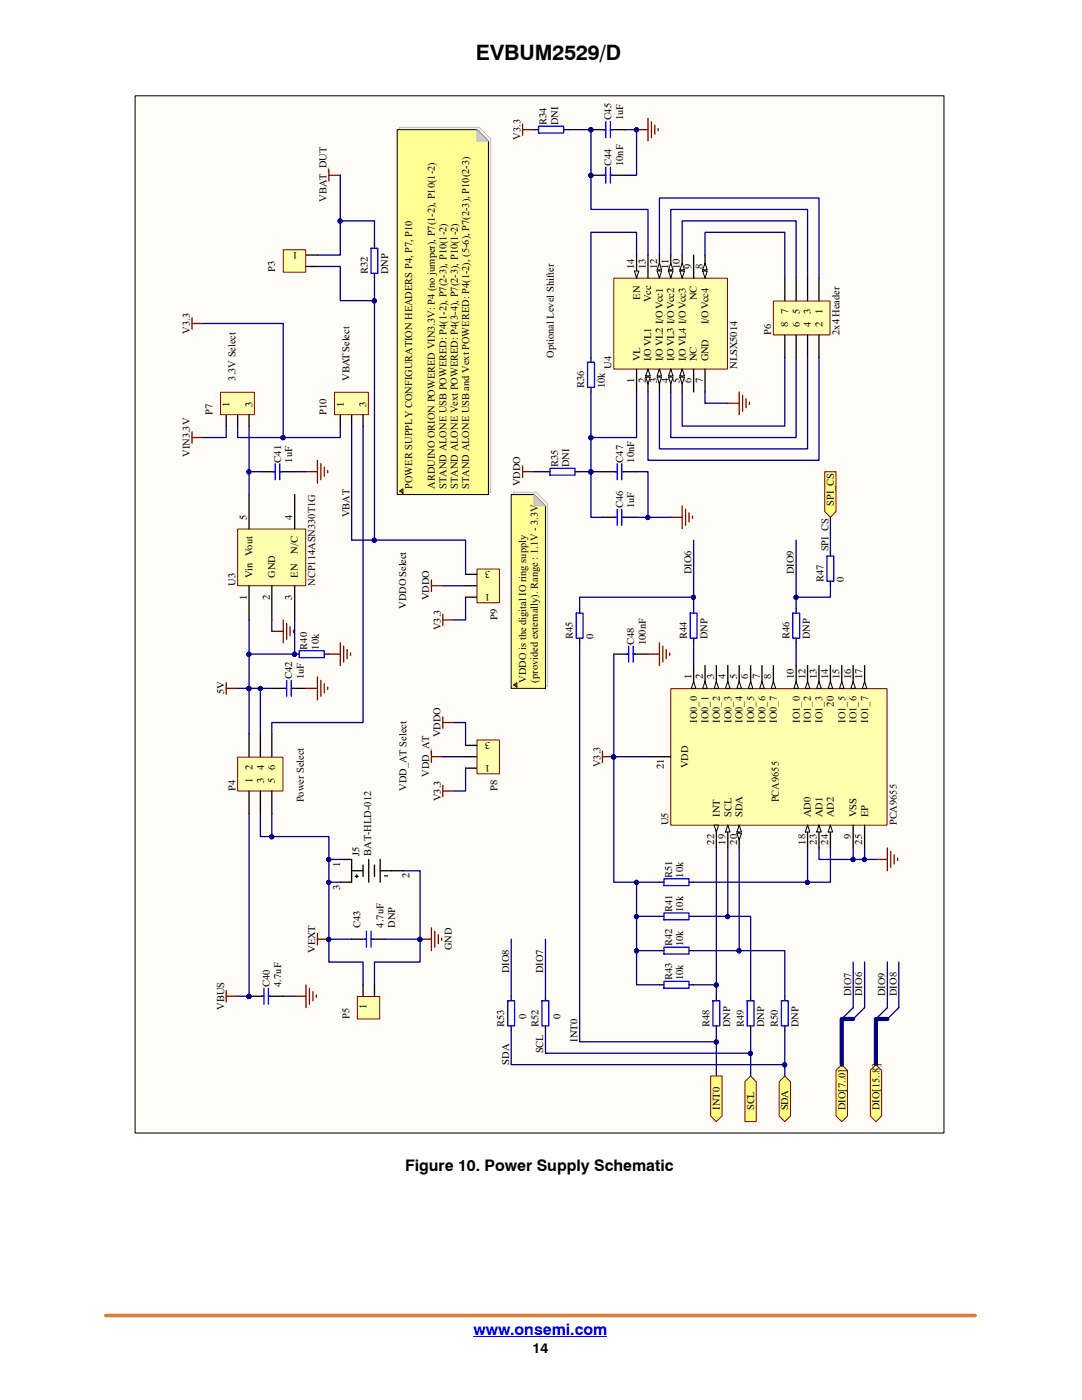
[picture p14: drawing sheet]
<svg xmlns="http://www.w3.org/2000/svg" width="216mm" height="279mm" viewBox="0 0 216 279" stroke-linecap="round" stroke-linejoin="round" font-family="sans-serif">
<defs><g id="words">
<text font-size="4.2" x="95" y="12">EVBUM2529/D</text>
<text font-size="3.2" x="80.8" y="233.7">Figure 10. Power Supply Schematic</text>
<text font-size="3.2" fill="#00f" x="94.5" y="266.4">www.onsemi.com</text>
<text font-size="2.8" x="106.3" y="270">14</text>
<g font-size="2.1">
<text x="103.8" y="27.9" transform="rotate(-90 103.8 27.9)">V3.3</text>
<text x="109" y="25" transform="rotate(-90 109 25)">R34</text>
<text x="111.4" y="25" transform="rotate(-90 111.4 25)">DNI</text>
<text x="122" y="24" transform="rotate(-90 122 24)">C45</text>
<text x="124.3" y="24" transform="rotate(-90 124.3 24)">1uF</text>
<text x="122" y="33.1" transform="rotate(-90 122 33.1)">C44</text>
<text x="124.3" y="33.1" transform="rotate(-90 124.3 33.1)">10nF</text>
<text x="65.2" y="40.3" transform="rotate(-90 65.2 40.3)">VBAT_DUT</text>
<text x="59.5" y="52.5" transform="rotate(-180 59.5 52.5)">2</text>
<text x="59.5" y="50.2" transform="rotate(-180 59.5 50.2)">1</text>
<text x="126.6" y="53.7" transform="rotate(-90 126.6 53.7)">14</text>
<text x="128.9" y="53.7" transform="rotate(-90 128.9 53.7)">13</text>
<text x="131.1" y="53.7" transform="rotate(-90 131.1 53.7)">12</text>
<text x="133.4" y="53.7" transform="rotate(-90 133.4 53.7)">11</text>
<text x="135.7" y="53.7" transform="rotate(-90 135.7 53.7)">10</text>
<text x="138" y="53.7" transform="rotate(-90 138 53.7)">9</text>
<text x="140.2" y="53.7" transform="rotate(-90 140.2 53.7)">8</text>
<text x="54.9" y="54.3" transform="rotate(-90 54.9 54.3)">P3</text>
<text x="73.4" y="54.8" transform="rotate(-90 73.4 54.8)">R32</text>
<text x="77.5" y="54.8" transform="rotate(-90 77.5 54.8)">DNP</text>
<text x="127.7" y="59.8" transform="rotate(-90 127.7 59.8)">EN</text>
<text x="139.1" y="59.9" transform="rotate(-90 139.1 59.9)">NC</text>
<text x="130" y="60.3" transform="rotate(-90 130 60.3)">Vcc</text>
<text x="141.4" y="64.6" transform="rotate(-90 141.4 64.6)">I/O Vcc4</text>
<text x="157.3" y="65.2" transform="rotate(-90 157.3 65.2)">8</text>
<text x="157.3" y="62.6" transform="rotate(-90 157.3 62.6)">7</text>
<text x="159.6" y="65.2" transform="rotate(-90 159.6 65.2)">6</text>
<text x="159.6" y="62.6" transform="rotate(-90 159.6 62.6)">5</text>
<text x="161.8" y="65.2" transform="rotate(-90 161.8 65.2)">4</text>
<text x="161.8" y="62.6" transform="rotate(-90 161.8 62.6)">3</text>
<text x="164.1" y="65.2" transform="rotate(-90 164.1 65.2)">2</text>
<text x="164.1" y="62.6" transform="rotate(-90 164.1 62.6)">1</text>
<text x="37.9" y="66.6" transform="rotate(-90 37.9 66.6)">V3.3</text>
<text x="110.5" y="71.4" transform="rotate(-90 110.5 71.4)">Optional Level Shifter</text>
<text x="153.9" y="66.8" transform="rotate(-90 153.9 66.8)">P6</text>
<text x="167.5" y="66.8" transform="rotate(-90 167.5 66.8)">2x4 Header</text>
<text x="47" y="76" transform="rotate(-90 47 76)">3.3V Select</text>
<text x="69.7" y="76" transform="rotate(-90 69.7 76)">VBAT Select</text>
<text x="116.6" y="77.5" transform="rotate(-90 116.6 77.5)">R36</text>
<text x="120.7" y="77.5" transform="rotate(-90 120.7 77.5)">10k</text>
<text x="122" y="73.6" transform="rotate(-90 122 73.6)">U4</text>
<text x="126.6" y="76.5" transform="rotate(-90 126.6 76.5)">1</text>
<text x="127.7" y="72.1" transform="rotate(-90 127.7 72.1)">VL</text>
<text x="128.9" y="76.5" transform="rotate(-90 128.9 76.5)">2</text>
<text x="130" y="72.1" transform="rotate(-90 130 72.1)">I/O VL1</text>
<text x="131.1" y="76.5" transform="rotate(-90 131.1 76.5)">3</text>
<text x="132.3" y="72.1" transform="rotate(-90 132.3 72.1)">I/O VL2 I/O Vcc1</text>
<text x="133.4" y="76.5" transform="rotate(-90 133.4 76.5)">4</text>
<text x="134.5" y="72.1" transform="rotate(-90 134.5 72.1)">I/O VL3 I/O Vcc2</text>
<text x="135.7" y="76.5" transform="rotate(-90 135.7 76.5)">5</text>
<text x="136.8" y="72.1" transform="rotate(-90 136.8 72.1)">I/O VL4 I/O Vcc3</text>
<text x="138" y="76.5" transform="rotate(-90 138 76.5)">6</text>
<text x="139.1" y="72.1" transform="rotate(-90 139.1 72.1)">NC</text>
<text x="140.2" y="76.5" transform="rotate(-90 140.2 76.5)">7</text>
<text x="141.4" y="72.1" transform="rotate(-90 141.4 72.1)">GND</text>
<text x="147.1" y="73.6" transform="rotate(-90 147.1 73.6)">NLSX5014</text>
<text x="42.4" y="82.7" transform="rotate(-90 42.4 82.7)">P7</text>
<text x="45.8" y="81.2" transform="rotate(-90 45.8 81.2)">1</text>
<text x="50.4" y="81.2" transform="rotate(-90 50.4 81.2)">3</text>
<text x="65.2" y="82.7" transform="rotate(-90 65.2 82.7)">P10</text>
<text x="68.6" y="81.2" transform="rotate(-90 68.6 81.2)">1</text>
<text x="73.1" y="81.2" transform="rotate(-90 73.1 81.2)">3</text>
<text x="37.9" y="91.2" transform="rotate(-90 37.9 91.2)">VIN3.3V</text>
<text x="56.1" y="92.3" transform="rotate(-90 56.1 92.3)">C41</text>
<text x="58.3" y="92.3" transform="rotate(-90 58.3 92.3)">1uF</text>
<text x="111.4" y="93.2" transform="rotate(-90 111.4 93.2)">R35</text>
<text x="113.6" y="93.2" transform="rotate(-90 113.6 93.2)">DNI</text>
<text x="124.3" y="92.3" transform="rotate(-90 124.3 92.3)">C47</text>
<text x="126.6" y="92.3" transform="rotate(-90 126.6 92.3)">10nF</text>
<text x="82.2" y="97.6" transform="rotate(-90 82.2 97.6)">POWER SUPPLY CONFIGURATION HEADERS P4, P7, P10</text>
<text x="86.8" y="97.6" transform="rotate(-90 86.8 97.6)">ARDUINO ORION POWERED VIN3.3V: P4 (no jumper), P7(1-2), P10(1-2)</text>
<text x="89.1" y="97.6" transform="rotate(-90 89.1 97.6)">STAND ALONE USB POWERED: P4(1-2), P7(2-3), P10(1-2)</text>
<text x="91.3" y="97.6" transform="rotate(-90 91.3 97.6)">STAND ALONE Vext POWERED: P4(3-4), P7(2-3), P10(1-2)</text>
<text x="93.6" y="97.6" transform="rotate(-90 93.6 97.6)">STAND ALONE USB and Vext POWERED: P4(1-2), (5-6), P7(2-3), P10(2-3)</text>
<text x="103.8" y="97.1" transform="rotate(-90 103.8 97.1)">VDDO</text>
<text x="124.3" y="101.4" transform="rotate(-90 124.3 101.4)">C46</text>
<text x="126.6" y="101.4" transform="rotate(-90 126.6 101.4)">1uF</text>
<text x="166.4" y="101" transform="rotate(-90 166.4 101)">SPI_CS</text>
<text x="49.3" y="103.7" transform="rotate(-90 49.3 103.7)">5</text>
<text x="58.3" y="103.7" transform="rotate(-90 58.3 103.7)">4</text>
<text x="69.7" y="103.3" transform="rotate(-90 69.7 103.3)">VBAT</text>
<text x="59.5" y="110.5" transform="rotate(-90 59.5 110.5)">N/C</text>
<text x="97.8" y="113.9" transform="rotate(-180 97.8 113.9)">3</text>
<text x="165.3" y="110.1" transform="rotate(-90 165.3 110.1)">SPI_CS</text>
<text x="47" y="116.9" transform="rotate(-90 47 116.9)">U3</text>
<text x="49.3" y="119.7" transform="rotate(-90 49.3 119.7)">1</text>
<text x="50.4" y="115.3" transform="rotate(-90 50.4 115.3)">Vin Vout</text>
<text x="53.8" y="119.7" transform="rotate(-90 53.8 119.7)">2</text>
<text x="54.9" y="115.3" transform="rotate(-90 54.9 115.3)">GND</text>
<text x="58.3" y="119.7" transform="rotate(-90 58.3 119.7)">3</text>
<text x="59.5" y="115.3" transform="rotate(-90 59.5 115.3)">EN</text>
<text x="62.9" y="116.9" transform="rotate(-90 62.9 116.9)">NCP114ASN330T1G</text>
<text x="85.6" y="119.8" transform="rotate(-90 85.6 119.8)">VDDO</text>
<text x="97.8" y="118.5" transform="rotate(-180 97.8 118.5)">1</text>
<text x="138" y="114.6" transform="rotate(-90 138 114.6)">DIO6</text>
<text x="158.4" y="114.6" transform="rotate(-90 158.4 114.6)">DIO9</text>
<text x="164.3" y="116.2" transform="rotate(-90 164.3 116.2)">R47</text>
<text x="168.4" y="116.2" transform="rotate(-90 168.4 116.2)">0</text>
<text x="81.1" y="121.5" transform="rotate(-90 81.1 121.5)">VDDO Select</text>
<text x="87.9" y="125.8" transform="rotate(-90 87.9 125.8)">V3.3</text>
<text x="99.3" y="123.7" transform="rotate(-90 99.3 123.7)">P9</text>
<text x="61.3" y="129.6" transform="rotate(-90 61.3 129.6)">R40</text>
<text x="63.6" y="129.6" transform="rotate(-90 63.6 129.6)">10k</text>
<text x="114.3" y="127.6" transform="rotate(-90 114.3 127.6)">R45</text>
<text x="118.4" y="127.6" transform="rotate(-90 118.4 127.6)">0</text>
<text x="126.6" y="128.7" transform="rotate(-90 126.6 128.7)">C48</text>
<text x="128.9" y="128.7" transform="rotate(-90 128.9 128.7)">100nF</text>
<text x="137" y="127.6" transform="rotate(-90 137 127.6)">R44</text>
<text x="141.2" y="127.6" transform="rotate(-90 141.2 127.6)">DNP</text>
<text x="157.5" y="127.6" transform="rotate(-90 157.5 127.6)">R46</text>
<text x="161.6" y="127.6" transform="rotate(-90 161.6 127.6)">DNP</text>
<text x="58.3" y="135.5" transform="rotate(-90 58.3 135.5)">C42</text>
<text x="60.6" y="135.5" transform="rotate(-90 60.6 135.5)">1uF</text>
<text x="105" y="136.2" transform="rotate(-90 105 136.2)">VDDO is the digital IO ring supply</text>
<text x="107.3" y="136.2" transform="rotate(-90 107.3 136.2)">(provided externally). Range : 1.1V - 3.3V</text>
<text x="138" y="135.5" transform="rotate(-90 138 135.5)">1</text>
<text x="140.2" y="135.5" transform="rotate(-90 140.2 135.5)">2</text>
<text x="142.5" y="135.5" transform="rotate(-90 142.5 135.5)">3</text>
<text x="144.8" y="135.5" transform="rotate(-90 144.8 135.5)">4</text>
<text x="147.1" y="135.5" transform="rotate(-90 147.1 135.5)">5</text>
<text x="149.3" y="135.5" transform="rotate(-90 149.3 135.5)">6</text>
<text x="151.6" y="135.5" transform="rotate(-90 151.6 135.5)">7</text>
<text x="153.9" y="135.5" transform="rotate(-90 153.9 135.5)">8</text>
<text x="158.4" y="135.5" transform="rotate(-90 158.4 135.5)">10</text>
<text x="160.7" y="135.5" transform="rotate(-90 160.7 135.5)">12</text>
<text x="163" y="135.5" transform="rotate(-90 163 135.5)">13</text>
<text x="165.3" y="135.5" transform="rotate(-90 165.3 135.5)">14</text>
<text x="167.5" y="135.5" transform="rotate(-90 167.5 135.5)">15</text>
<text x="169.8" y="135.5" transform="rotate(-90 169.8 135.5)">16</text>
<text x="172.1" y="135.5" transform="rotate(-90 172.1 135.5)">17</text>
<text x="44.7" y="138.6" transform="rotate(-90 44.7 138.6)">5V</text>
<text x="166.4" y="141" transform="rotate(-90 166.4 141)">20</text>
<text x="87.9" y="147.2" transform="rotate(-90 87.9 147.2)">VDDO</text>
<text x="97.8" y="148" transform="rotate(-180 97.8 148)">3</text>
<text x="139.1" y="144.2" transform="rotate(-90 139.1 144.2)">IO0_0</text>
<text x="141.4" y="144.2" transform="rotate(-90 141.4 144.2)">IO0_1</text>
<text x="143.6" y="144.2" transform="rotate(-90 143.6 144.2)">IO0_2</text>
<text x="145.9" y="144.2" transform="rotate(-90 145.9 144.2)">IO0_3</text>
<text x="148.2" y="144.2" transform="rotate(-90 148.2 144.2)">IO0_4</text>
<text x="150.5" y="144.2" transform="rotate(-90 150.5 144.2)">IO0_5</text>
<text x="152.7" y="144.2" transform="rotate(-90 152.7 144.2)">IO0_6</text>
<text x="155" y="144.2" transform="rotate(-90 155 144.2)">IO0_7</text>
<text x="159.6" y="144.2" transform="rotate(-90 159.6 144.2)">IO1_0</text>
<text x="161.8" y="144.2" transform="rotate(-90 161.8 144.2)">IO1_2</text>
<text x="164.1" y="144.2" transform="rotate(-90 164.1 144.2)">IO1_3</text>
<text x="168.7" y="144.2" transform="rotate(-90 168.7 144.2)">IO1_5</text>
<text x="170.9" y="144.2" transform="rotate(-90 170.9 144.2)">IO1_6</text>
<text x="173.2" y="144.2" transform="rotate(-90 173.2 144.2)">IO1_7</text>
<text x="50.4" y="153.6" transform="rotate(-90 50.4 153.6)">2</text>
<text x="52.7" y="153.6" transform="rotate(-90 52.7 153.6)">4</text>
<text x="54.9" y="153.6" transform="rotate(-90 54.9 153.6)">6</text>
<text x="85.6" y="155" transform="rotate(-90 85.6 155)">VDD_AT</text>
<text x="97.8" y="152.6" transform="rotate(-180 97.8 152.6)">1</text>
<text x="119.8" y="153.1" transform="rotate(-90 119.8 153.1)">V3.3</text>
<text x="132.5" y="153.6" transform="rotate(-90 132.5 153.6)">21</text>
<text x="137.3" y="153.3" transform="rotate(-90 137.3 153.3)">VDD</text>
<text x="47" y="157.8" transform="rotate(-90 47 157.8)">P4</text>
<text x="50.4" y="156.3" transform="rotate(-90 50.4 156.3)">1</text>
<text x="52.7" y="156.3" transform="rotate(-90 52.7 156.3)">3</text>
<text x="54.9" y="156.3" transform="rotate(-90 54.9 156.3)">5</text>
<text x="60.6" y="160.1" transform="rotate(-90 60.6 160.1)">Power Select</text>
<text x="81.1" y="157.8" transform="rotate(-90 81.1 157.8)">VDD_AT Select</text>
<text x="87.9" y="159.9" transform="rotate(-90 87.9 159.9)">V3.3</text>
<text x="99.3" y="157.8" transform="rotate(-90 99.3 157.8)">P8</text>
<text x="155.4" y="160.1" transform="rotate(-90 155.4 160.1)">PCA9655</text>
<text x="133.4" y="164.7" transform="rotate(-90 133.4 164.7)">U5</text>
<text x="143.6" y="163.1" transform="rotate(-90 143.6 163.1)">INT</text>
<text x="145.9" y="163.1" transform="rotate(-90 145.9 163.1)">SCL</text>
<text x="148.2" y="163.1" transform="rotate(-90 148.2 163.1)">SDA</text>
<text x="161.8" y="163.1" transform="rotate(-90 161.8 163.1)">AD0</text>
<text x="164.1" y="163.1" transform="rotate(-90 164.1 163.1)">AD1</text>
<text x="166.4" y="163.1" transform="rotate(-90 166.4 163.1)">AD2</text>
<text x="169.8" y="167.5" transform="rotate(-90 169.8 167.5)">9</text>
<text x="170.9" y="163.1" transform="rotate(-90 170.9 163.1)">VSS</text>
<text x="173.2" y="163.1" transform="rotate(-90 173.2 163.1)">EP</text>
<text x="178.9" y="164.7" transform="rotate(-90 178.9 164.7)">PCA9655</text>
<text x="67.9" y="173" transform="rotate(-90 67.9 173)">1</text>
<text x="71.8" y="170.8" transform="rotate(-90 71.8 170.8)">J5</text>
<text x="74.1" y="170.8" transform="rotate(-90 74.1 170.8)">BAT-HLD-012</text>
<text x="142.5" y="168.6" transform="rotate(-90 142.5 168.6)">22</text>
<text x="144.8" y="168.6" transform="rotate(-90 144.8 168.6)">19</text>
<text x="147.1" y="168.6" transform="rotate(-90 147.1 168.6)">20</text>
<text x="160.7" y="168.6" transform="rotate(-90 160.7 168.6)">18</text>
<text x="163" y="168.6" transform="rotate(-90 163 168.6)">23</text>
<text x="165.3" y="168.6" transform="rotate(-90 165.3 168.6)">24</text>
<text x="172.1" y="168.6" transform="rotate(-90 172.1 168.6)">25</text>
<text x="67.9" y="177.5" transform="rotate(-90 67.9 177.5)">3</text>
<text x="81.7" y="175.3" transform="rotate(-90 81.7 175.3)">2</text>
<text x="134.1" y="175.2" transform="rotate(-90 134.1 175.2)">R51</text>
<text x="136.3" y="175.2" transform="rotate(-90 136.3 175.2)">10k</text>
<text x="72" y="185.1" transform="rotate(-90 72 185.1)">C43</text>
<text x="76.5" y="185.1" transform="rotate(-90 76.5 185.1)">4.7uF</text>
<text x="78.8" y="185.1" transform="rotate(-90 78.8 185.1)">DNP</text>
<text x="134.1" y="182" transform="rotate(-90 134.1 182)">R41</text>
<text x="136.3" y="182" transform="rotate(-90 136.3 182)">10k</text>
<text x="62.9" y="190.2" transform="rotate(-90 62.9 190.2)">VEXT</text>
<text x="90.2" y="189.6" transform="rotate(-90 90.2 189.6)">GND</text>
<text x="134.1" y="188.8" transform="rotate(-90 134.1 188.8)">R42</text>
<text x="136.3" y="188.8" transform="rotate(-90 136.3 188.8)">10k</text>
<text x="53.8" y="197" transform="rotate(-90 53.8 197)">C40</text>
<text x="56.1" y="197" transform="rotate(-90 56.1 197)">4.7uF</text>
<text x="101.6" y="194.3" transform="rotate(-90 101.6 194.3)">DIO8</text>
<text x="108.4" y="194.3" transform="rotate(-90 108.4 194.3)">DIO7</text>
<text x="134.1" y="195.6" transform="rotate(-90 134.1 195.6)">R43</text>
<text x="136.3" y="195.6" transform="rotate(-90 136.3 195.6)">10k</text>
<text x="44.7" y="201.5" transform="rotate(-90 44.7 201.5)">VBUS</text>
<text x="69.7" y="203.4" transform="rotate(-90 69.7 203.4)">P5</text>
<text x="73.1" y="201.5" transform="rotate(-90 73.1 201.5)">1</text>
<text x="105" y="203.4" transform="rotate(-90 105 203.4)">0</text>
<text x="111.8" y="203.4" transform="rotate(-90 111.8 203.4)">0</text>
<text x="169.8" y="198.8" transform="rotate(-90 169.8 198.8)">DIO7</text>
<text x="172.1" y="198.8" transform="rotate(-90 172.1 198.8)">DIO6</text>
<text x="176.6" y="198.8" transform="rotate(-90 176.6 198.8)">DIO9</text>
<text x="178.9" y="198.8" transform="rotate(-90 178.9 198.8)">DIO8</text>
<text x="100.6" y="205" transform="rotate(-90 100.6 205)">R53</text>
<text x="107.5" y="205" transform="rotate(-90 107.5 205)">R52</text>
<text x="115.2" y="207.9" transform="rotate(-90 115.2 207.9)">INT0</text>
<text x="141.6" y="205" transform="rotate(-90 141.6 205)">R48</text>
<text x="145.7" y="205" transform="rotate(-90 145.7 205)">DNP</text>
<text x="148.4" y="205" transform="rotate(-90 148.4 205)">R49</text>
<text x="152.5" y="205" transform="rotate(-90 152.5 205)">DNP</text>
<text x="155.2" y="205" transform="rotate(-90 155.2 205)">R50</text>
<text x="159.3" y="205" transform="rotate(-90 159.3 205)">DNP</text>
<text x="101.6" y="212.5" transform="rotate(-90 101.6 212.5)">SDA</text>
<text x="108.4" y="210.2" transform="rotate(-90 108.4 210.2)">SCL</text>
<text x="143.6" y="221.5" transform="rotate(-90 143.6 221.5)">INT0</text>
<text x="150.5" y="221.6" transform="rotate(-90 150.5 221.6)">SCL</text>
<text x="157.3" y="221.6" transform="rotate(-90 157.3 221.6)">SDA</text>
<text x="168.7" y="221.6" transform="rotate(-90 168.7 221.6)">DIO[7..0]</text>
<text x="175.5" y="221.6" transform="rotate(-90 175.5 221.6)">DIO[15..8]</text>
</g>
</g></defs>
<path d="M21.1 262.5h173.5" fill="none" stroke="#d98038" stroke-width=".72"/>
<path d="M94.5 266.7h26.7" fill="none" stroke="#00f" stroke-width=".2"/>
<path d="M27 19.1h161.4v207h-161.4z" fill="#fffcf7"/>
<path d="M27 19.1h161.4v207h-161.4z" fill="none" stroke="#000" stroke-width=".2"/>
<g fill="none" stroke="#800000" stroke-width=".26">
<path d="M61.1 94.1h2.2M63.3 91.9v4.5M64 92.5v3.2M64.7 93.2v1.8M65.4 93.9v.5M54.2 126h2.3M56.5 123.7v4.6M57.2 124.4v3.2M57.9 125.1v1.8M58.6 125.8v.4M61.1 137.4h2.2M63.3 135.1v4.6"/>
<path d="M64 135.8v3.2M64.7 136.5v1.8M65.4 137.1v.5M45.1 197.7v2.3M45.1 198.8h2.3M58.8 198.8h2.3M61.1 196.5v4.6M61.7 197.2v3.2M62.4 197.9v1.8M63.1 198.6v.4"/>
</g>
<path d="M52 94.1h2.9M55.8 94.1h3M54.2 137.4h3M58.1 137.4h3M49.7 198.8h3M53.6 198.8h2.9M70.2 187.4h2.9M74 187.4h3" fill="none" stroke="#000" stroke-width=".26"/>
<g fill="none" stroke="#00f" stroke-width=".26">
<path d="M54.5 94.1h.4M54.9 92.5v3.2M55.8 92.5v3.2M55.8 94.1h.5M56.7 137.4h.5M57.2 135.8v3.2M58.1 135.8v3.2M58.1 137.4h.5M52.2 198.8h.5M52.7 197.2v3.2M53.6 197.2v3.2M53.6 198.8h.4"/>
<path d="M72.7 187.4h.4M73.1 185.8v3.2M74 185.8v3.2M74 187.4h.5"/>
</g>
<circle cx="49.7" cy="198.9" r=".42" fill="#000080" stroke="#000080" stroke-width=".2"/>
<path d="M47.4 105.6h13.6v11.3h-13.6z" fill="#ffffb0"/>
<path d="M47.4 105.6h13.6v11.3h-13.6z" fill="none" stroke="#800000" stroke-width=".2"/>
<path d="M74.7 48.6v.9M74.7 54.5v1M49.7 98.7v6.8M58.8 98.7v6.8M49.7 116.9v6.8M54.2 116.9v6.8M58.8 116.9v6.8" fill="none" stroke="#000" stroke-width=".26"/>
<path d="M65.6 35h2.3M65.6 33.8v2.3M86.1 151h2.3M86.1 149.9v2.3M88.4 156.7v2.3M88.4 157.9h2.2" fill="none" stroke="#800000" stroke-width=".26"/>
<path d="M74 49.5h1.4v5h-1.4z" fill="none" stroke="#00f" stroke-width=".26"/>
<path d="M47.4 151.1h9.1v6.8h-9.1z" fill="#ffffb0"/>
<path d="M47.4 151.1h9.1v6.8h-9.1z" fill="none" stroke="#800000" stroke-width=".2"/>
<path d="M49.7 146.5v4.5M49.7 157.9v4.5M52 146.5v4.5M52 157.9v4.5M54.2 146.5v4.5M54.2 157.9v4.5" fill="none" stroke="#000" stroke-width=".26"/>
<path d="M122.5 55.5h22.7v18.2h-22.7z" fill="#ffffb0"/>
<path d="M122.5 55.5h22.7v18.2h-22.7z" fill="none" stroke="#800000" stroke-width=".2"/>
<path d="M127 73.7v4.5M129.3 73.7v4.5" fill="none" stroke="#000" stroke-width=".26"/>
<path d="M129.3 73.7l.5 1.3h-1z" fill="#fffcf7"/>
<path d="M129.3 73.7l.5 1.3h-1z" fill="none" stroke="#000" stroke-width=".2"/>
<path d="M128.8 75.3h1l-.5 1.3z" fill="#fffcf7"/>
<path d="M128.8 75.3h1l-.5 1.3z" fill="none" stroke="#000" stroke-width=".2"/>
<path d="M131.6 73.7v4.5" fill="none" stroke="#000" stroke-width=".26"/>
<path d="M131.6 73.7l.4 1.3h-.9z" fill="#fffcf7"/>
<path d="M131.6 73.7l.4 1.3h-.9z" fill="none" stroke="#000" stroke-width=".2"/>
<path d="M131.1 75.3h.9l-.4 1.3z" fill="#fffcf7"/>
<path d="M131.1 75.3h.9l-.4 1.3z" fill="none" stroke="#000" stroke-width=".2"/>
<path d="M133.8 73.7v4.5" fill="none" stroke="#000" stroke-width=".26"/>
<path d="M133.8 73.7l.5 1.3h-.9z" fill="#fffcf7"/>
<path d="M133.8 73.7l.5 1.3h-.9z" fill="none" stroke="#000" stroke-width=".2"/>
<path d="M133.4 75.3h.9l-.5 1.3z" fill="#fffcf7"/>
<path d="M133.4 75.3h.9l-.5 1.3z" fill="none" stroke="#000" stroke-width=".2"/>
<path d="M136.1 73.7v4.5" fill="none" stroke="#000" stroke-width=".26"/>
<path d="M136.1 73.7l.5 1.3h-.9z" fill="#fffcf7"/>
<path d="M136.1 73.7l.5 1.3h-.9z" fill="none" stroke="#000" stroke-width=".2"/>
<path d="M135.7 75.3h.9l-.5 1.3z" fill="#fffcf7"/>
<path d="M135.7 75.3h.9l-.5 1.3z" fill="none" stroke="#000" stroke-width=".2"/>
<path d="M140.7 50.9v4.6M138.4 73.7v4.5M140.7 73.7v4.5" fill="none" stroke="#000" stroke-width=".26"/>
<path d="M140.2 54.1h.9l-.4 1.4z" fill="#fffcf7"/>
<path d="M140.2 54.1h.9l-.4 1.4z" fill="none" stroke="#000" stroke-width=".2"/>
<path d="M140.7 52.5l.4 1.4h-.9z" fill="#fffcf7"/>
<path d="M140.7 52.5l.4 1.4h-.9z" fill="none" stroke="#000" stroke-width=".2"/>
<path d="M136.1 50.9v4.6M138.4 50.9v4.6" fill="none" stroke="#000" stroke-width=".26"/>
<path d="M135.7 54.1h.9l-.5 1.4z" fill="#fffcf7"/>
<path d="M135.7 54.1h.9l-.5 1.4z" fill="none" stroke="#000" stroke-width=".2"/>
<path d="M136.1 52.5l.5 1.4h-.9z" fill="#fffcf7"/>
<path d="M136.1 52.5l.5 1.4h-.9z" fill="none" stroke="#000" stroke-width=".2"/>
<path d="M133.8 50.9v4.6" fill="none" stroke="#000" stroke-width=".26"/>
<path d="M133.4 54.1h.9l-.5 1.4z" fill="#fffcf7"/>
<path d="M133.4 54.1h.9l-.5 1.4z" fill="none" stroke="#000" stroke-width=".2"/>
<path d="M133.8 52.5l.5 1.4h-.9z" fill="#fffcf7"/>
<path d="M133.8 52.5l.5 1.4h-.9z" fill="none" stroke="#000" stroke-width=".2"/>
<path d="M131.6 50.9v4.6" fill="none" stroke="#000" stroke-width=".26"/>
<path d="M131.1 54.1h.9l-.4 1.4z" fill="#fffcf7"/>
<path d="M131.1 54.1h.9l-.4 1.4z" fill="none" stroke="#000" stroke-width=".2"/>
<path d="M131.6 52.5l.4 1.4h-.9z" fill="#fffcf7"/>
<path d="M131.6 52.5l.4 1.4h-.9z" fill="none" stroke="#000" stroke-width=".2"/>
<path d="M127 50.9v4.6M129.3 50.9v4.6" fill="none" stroke="#000" stroke-width=".26"/>
<path d="M126.6 54.1h.9l-.5 1.4z" fill="#fffcf7"/>
<path d="M126.6 54.1h.9l-.5 1.4z" fill="none" stroke="#000" stroke-width=".2"/>
<g fill="none" stroke="#800000" stroke-width=".26">
<path d="M104.3 24.7v2.3M104.3 25.9h2.3M127 25.9h2.3M129.3 23.6v4.5M130 24.3v3.2M130.7 25v1.8M131.3 25.6v.5M147.5 78.2v4.6M148.2 78.9v3.2M148.9 79.6v1.8M104.3 93v2.3M104.3 94.1h2.3"/>
<path d="M145.2 80.5h2.3M149.5 80.3v.4M133.8 103.2h2.3M136.1 101v4.5M136.8 101.6v3.2M137.5 102.3v1.9M138.2 103v.5"/>
</g>
<path d="M117.9 35h3M117.9 25.9h3M121.8 35h3M121.8 25.9h3M117.9 71.4v.9M117.9 77.3v.9M120.2 94.1h3M124.1 94.1h2.9M120.2 103.2h3M124.1 103.2h2.9" fill="none" stroke="#000" stroke-width=".26"/>
<g fill="none" stroke="#00f" stroke-width=".26">
<path d="M120.4 35h.5M120.4 25.9h.5M120.9 24.3v3.2M120.9 33.4v3.2M121.8 24.3v3.2M121.8 33.4v3.2M121.8 35h.4M121.8 25.9h.4M117.2 72.3h1.4v5h-1.4zM122.7 94.1h.5M123.2 92.5v3.2M124.1 92.5v3.2"/>
<path d="M124.1 94.1h.4M122.7 103.2h.5M123.2 101.6v3.2M124.1 101.6v3.2M124.1 103.2h.4"/>
</g>
<g fill="#000080" stroke="#000080" stroke-width=".2">
<circle cx="117.9" cy="35" r=".42"/>
<circle cx="117.9" cy="25.9" r=".42"/>
<circle cx="127" cy="25.9" r=".42"/>
</g>
<path d="M154.3 60.1h11.3v6.7h-11.3z" fill="#ffffb0"/>
<path d="M154.3 60.1h11.3v6.7h-11.3z" fill="none" stroke="#800000" stroke-width=".2"/>
<g fill="none" stroke="#000" stroke-width=".26">
<path d="M106.6 25.9h.9M112.5 25.9h.9M156.6 55.5v4.5M158.9 55.5v4.5M161.1 55.5v4.5M163.4 55.5v4.5M156.6 66.8v4.6M158.9 66.8v4.6M161.1 66.8v4.6M163.4 66.8v4.6M108.8 94.1h.9M114.7 94.1h1"/>
<path d="M58.8 130.5h.9M64.7 130.5h.9"/>
</g>
<path d="M107.5 25.2h5v1.4h-5zM109.7 93.5h5v1.3h-5zM59.7 129.9h5v1.3h-5z" fill="none" stroke="#00f" stroke-width=".26"/>
<g fill="none" stroke="#800000" stroke-width=".26">
<path d="M86.1 116.9h2.3M86.1 115.8v2.2M65.6 130.5h2.3M67.9 128.3v4.5M68.6 129v3.1M69.3 129.6v1.9M69.9 130.3v.5M88.4 122.6v2.3M88.4 123.7h2.2M88.4 143.1v2.2M88.4 144.2h2.2M63.3 187.4h2.3"/>
<path d="M63.3 186.3v2.3M83.8 187.4h2.3M86.1 185.2v4.5M86.8 185.8v3.2M87.5 186.5v1.8M88.1 187.2v.5"/>
</g>
<g fill="#000080" stroke="#000080" stroke-width=".2">
<circle cx="83.8" cy="187.5" r=".42"/>
<circle cx="65.6" cy="187.5" r=".42"/>
<circle cx="58.8" cy="130.6" r=".42"/>
<circle cx="49.7" cy="130.6" r=".42"/>
<circle cx="49.7" cy="94.2" r=".42"/>
<circle cx="49.7" cy="198.9" r=".42"/>
<circle cx="67.9" cy="44.1" r=".42"/>
<circle cx="129.3" cy="103.3" r=".42"/>
<circle cx="117.9" cy="94.2" r=".42"/>
<circle cx="117.9" cy="87.3" r=".42"/>
<circle cx="127" cy="25.9" r=".42"/>
<circle cx="117.9" cy="35" r=".42"/>
<circle cx="117.9" cy="25.9" r=".42"/>
<circle cx="54.2" cy="167" r=".42"/>
<circle cx="51.9" cy="137.4" r=".42"/>
<circle cx="74.7" cy="60" r=".42"/>
<circle cx="49.7" cy="137.4" r=".43"/>
</g>
<g fill="none" stroke="#000080" stroke-width=".26">
<path d="M67.9 35v9.1M113.4 25.9h4.5v15.9h11.4v9.1M124.8 25.9h2.2v9.1h-2.2M63.3 53.2h4.6v6.8h6.8v-4.5M74.7 48.6v-4.5h-6.8v6.8h-4.6M127 50.9v-4.5h-9.1v25M131.6 50.9v-11.4h31.8v16M133.8 50.9v-9.1h27.3v13.7M136.1 50.9v-6.8h22.8v11.4M140.7 50.9v-4.5h15.9v9.1M117.9 78.2v25h2.3M127 78.2v9.1h-9.1"/>
<path d="M140.7 78.2v2.3h4.5M156.6 71.4v13.6h-20.5v-6.8M158.9 71.4v15.9h-25.1v-9.1M161.1 71.4v18.2h-29.5v-11.4M163.4 71.4v20.5h-34.1v-13.7M52 94.1h-2.3v4.6M58.8 94.1h2.3M106.6 94.1h2.2M115.7 94.1h4.5M127 94.1h2.3v9.1h-2.3M129.3 103.2h4.5M49.7 123.7v22.8"/>
<path d="M49.7 137.4h4.5M52 137.4v9.1M54.2 123.7v2.3M58.8 123.7v6.8h-9.1M49.7 162.4v36.4h-2.3M52 162.4v4.6h2.2M56.5 198.8h2.3"/>
</g>
<path d="M133.8 137.4h43.2v27.3h-43.2z" fill="#ffffb0"/>
<path d="M133.8 137.4h43.2v27.3h-43.2z" fill="none" stroke="#800000" stroke-width=".2"/>
<path d="M165.7 132.8v4.6" fill="none" stroke="#000" stroke-width=".26"/>
<path d="M165.7 136l.4 1.4h-.9z" fill="#fffcf7"/>
<path d="M165.7 136l.4 1.4h-.9z" fill="none" stroke="#000" stroke-width=".2"/>
<path d="M163.4 132.8v4.6" fill="none" stroke="#000" stroke-width=".26"/>
<path d="M163.4 136l.5 1.4h-.9z" fill="#fffcf7"/>
<path d="M163.4 136l.5 1.4h-.9z" fill="none" stroke="#000" stroke-width=".2"/>
<path d="M161.1 132.8v4.6" fill="none" stroke="#000" stroke-width=".26"/>
<path d="M161.1 136l.5 1.4h-.9z" fill="#fffcf7"/>
<path d="M161.1 136l.5 1.4h-.9z" fill="none" stroke="#000" stroke-width=".2"/>
<path d="M158.9 132.8v4.6" fill="none" stroke="#000" stroke-width=".26"/>
<path d="M158.9 136l.4 1.4h-.9z" fill="#fffcf7"/>
<path d="M158.9 136l.4 1.4h-.9z" fill="none" stroke="#000" stroke-width=".2"/>
<path d="M168 132.8v4.6" fill="none" stroke="#000" stroke-width=".26"/>
<path d="M168 136l.4 1.4h-.9z" fill="#fffcf7"/>
<path d="M168 136l.4 1.4h-.9z" fill="none" stroke="#000" stroke-width=".2"/>
<path d="M154.3 132.8v4.6" fill="none" stroke="#000" stroke-width=".26"/>
<path d="M154.3 136l.5 1.4h-.9z" fill="#fffcf7"/>
<path d="M154.3 136l.5 1.4h-.9z" fill="none" stroke="#000" stroke-width=".2"/>
<path d="M152 132.8v4.6" fill="none" stroke="#000" stroke-width=".26"/>
<path d="M152 136l.5 1.4h-.9z" fill="#fffcf7"/>
<path d="M152 136l.5 1.4h-.9z" fill="none" stroke="#000" stroke-width=".2"/>
<path d="M149.8 132.8v4.6" fill="none" stroke="#000" stroke-width=".26"/>
<path d="M149.8 136l.4 1.4h-.9z" fill="#fffcf7"/>
<path d="M149.8 136l.4 1.4h-.9z" fill="none" stroke="#000" stroke-width=".2"/>
<path d="M147.5 132.8v4.6" fill="none" stroke="#000" stroke-width=".26"/>
<path d="M147.5 136l.5 1.4h-1z" fill="#fffcf7"/>
<path d="M147.5 136l.5 1.4h-1z" fill="none" stroke="#000" stroke-width=".2"/>
<path d="M145.2 132.8v4.6" fill="none" stroke="#000" stroke-width=".26"/>
<path d="M145.2 136l.5 1.4h-.9z" fill="#fffcf7"/>
<path d="M145.2 136l.5 1.4h-.9z" fill="none" stroke="#000" stroke-width=".2"/>
<path d="M142.9 132.8v4.6" fill="none" stroke="#000" stroke-width=".26"/>
<path d="M142.9 136l.5 1.4h-.9z" fill="#fffcf7"/>
<path d="M142.9 136l.5 1.4h-.9z" fill="none" stroke="#000" stroke-width=".2"/>
<path d="M140.7 132.8v4.6" fill="none" stroke="#000" stroke-width=".26"/>
<path d="M140.7 136l.4 1.4h-.9z" fill="#fffcf7"/>
<path d="M140.7 136l.4 1.4h-.9z" fill="none" stroke="#000" stroke-width=".2"/>
<path d="M138.4 132.8v4.6" fill="none" stroke="#000" stroke-width=".26"/>
<path d="M138.4 136l.5 1.4h-1z" fill="#fffcf7"/>
<path d="M138.4 136l.5 1.4h-1z" fill="none" stroke="#000" stroke-width=".2"/>
<path d="M142.9 164.7v4.5" fill="none" stroke="#000" stroke-width=".26"/>
<path d="M142.5 164.7h.9l-.5 1.3z" fill="#fffcf7"/>
<path d="M142.5 164.7h.9l-.5 1.3z" fill="none" stroke="#000" stroke-width=".2"/>
<path d="M145.2 164.7v4.5" fill="none" stroke="#000" stroke-width=".26"/>
<path d="M145.2 164.7l.5 1.3h-.9z" fill="#fffcf7"/>
<path d="M145.2 164.7l.5 1.3h-.9z" fill="none" stroke="#000" stroke-width=".2"/>
<path d="M147.5 164.7v4.5" fill="none" stroke="#000" stroke-width=".26"/>
<path d="M147.5 164.7l.5 1.3h-1z" fill="#fffcf7"/>
<path d="M147.5 164.7l.5 1.3h-1z" fill="none" stroke="#000" stroke-width=".2"/>
<path d="M147 166.3h1l-.5 1.3z" fill="#fffcf7"/>
<path d="M147 166.3h1l-.5 1.3z" fill="none" stroke="#000" stroke-width=".2"/>
<path d="M161.1 164.7v4.5" fill="none" stroke="#000" stroke-width=".26"/>
<path d="M161.1 164.7l.5 1.3h-.9z" fill="#fffcf7"/>
<path d="M161.1 164.7l.5 1.3h-.9z" fill="none" stroke="#000" stroke-width=".2"/>
<path d="M163.4 164.7v4.5" fill="none" stroke="#000" stroke-width=".26"/>
<path d="M163.4 164.7l.5 1.3h-.9z" fill="#fffcf7"/>
<path d="M163.4 164.7l.5 1.3h-.9z" fill="none" stroke="#000" stroke-width=".2"/>
<path d="M165.7 164.7v4.5" fill="none" stroke="#000" stroke-width=".26"/>
<path d="M165.7 164.7l.4 1.3h-.9z" fill="#fffcf7"/>
<path d="M165.7 164.7l.4 1.3h-.9z" fill="none" stroke="#000" stroke-width=".2"/>
<path d="M170.2 132.8v4.6M170.2 164.7v4.5M172.5 164.7v4.5" fill="none" stroke="#000" stroke-width=".26"/>
<path d="M170.2 136l.5 1.4h-.9z" fill="#fffcf7"/>
<path d="M170.2 136l.5 1.4h-.9z" fill="none" stroke="#000" stroke-width=".2"/>
<path d="M172.5 132.8v4.6" fill="none" stroke="#000" stroke-width=".26"/>
<path d="M172.5 136l.5 1.4h-.9z" fill="#fffcf7"/>
<path d="M172.5 136l.5 1.4h-.9z" fill="none" stroke="#000" stroke-width=".2"/>
<g fill="none" stroke="#000" stroke-width=".26">
<path d="M165.7 110.1v.9M165.7 116v.9M115.7 121.4v1M115.7 127.4v.9M138.4 121.4v1M138.4 127.4v.9M158.9 121.4v1M158.9 127.4v.9M129.3 151h4.5M131.6 176.1h.9M137.5 176.1h.9M102 198.8v.9"/>
<path d="M108.8 198.8v.9M131.6 182.9h.9M131.6 189.7h.9M131.6 196.5h.9M137.5 182.9h.9M137.5 189.7h.9M137.5 196.5h.9M142.9 198.8v.9M149.8 198.8v.9M156.6 198.8v.9M102 204.7v.9M108.8 204.7v.9"/>
<path d="M142.9 204.7v.9M149.8 204.7v.9M156.6 204.7v.9"/>
</g>
<g fill="none" stroke="#00f" stroke-width=".26">
<path d="M165 111h1.4v5h-1.4zM115 122.4h1.3v5h-1.3zM137.7 122.4h1.4v5h-1.4zM158.2 122.4h1.4v5h-1.4zM132.5 175.4h5v1.3h-5zM101.3 199.7h1.4v5h-1.4zM108.1 199.7h1.4v5h-1.4zM132.5 182.2h5v1.4h-5zM132.5 189h5v1.4h-5zM132.5 195.9h5v1.3h-5zM142.3 199.7h1.3v5h-1.3zM149.1 199.7h1.4v5h-1.4z"/>
<path d="M155.9 199.7h1.4v5h-1.4z"/>
</g>
<path d="M120.2 149.9v2.3M120.2 151h2.3M174.8 171.5h2.3M177.1 169.2v4.6M177.7 169.9v3.2M178.4 170.6v1.8M179.1 171.3v.4" fill="none" stroke="#800000" stroke-width=".26"/>
<g fill="#000080" stroke="#000080" stroke-width=".2">
<circle cx="122.4" cy="151.1" r=".42"/>
<circle cx="127" cy="176.1" r=".42"/>
<circle cx="127" cy="182.9" r=".42"/>
<circle cx="127" cy="189.7" r=".42"/>
<circle cx="147.5" cy="189.7" r=".42"/>
<circle cx="145.2" cy="182.9" r=".42"/>
<circle cx="142.9" cy="196.6" r=".42"/>
<circle cx="161.1" cy="176.1" r=".42"/>
<circle cx="170.2" cy="171.5" r=".42"/>
<circle cx="172.5" cy="171.5" r=".42"/>
<circle cx="138.4" cy="119.2" r=".42"/>
<circle cx="158.8" cy="119.2" r=".42"/>
<circle cx="142.9" cy="208" r=".42"/>
<circle cx="156.6" cy="212.5" r=".42"/>
</g>
<g fill="none" stroke="#000080" stroke-width=".26">
<path d="M165.7 103.2v6.9M165.7 116.9v2.3h-6.8v2.2M115.7 128.3v79.6h27.2v-2.3M115.7 121.4v-2.2h22.7v2.2M138.4 128.3v4.5M158.9 128.3v4.5M122.5 151v25.1h9.1M127 176.1v6.8h4.6M142.9 169.2v27.3M145.2 169.2v13.7M147.5 169.2v20.5M161.1 169.2v6.9h-22.7"/>
<path d="M163.4 169.2v2.3h11.4M165.7 169.2v6.9h-4.6M170.2 169.2v2.3M172.5 169.2v2.3M102 187.4v11.4M108.8 187.4v11.4M127 182.9v6.8h4.6M127 189.7v6.8h4.6M138.4 189.7h18.2v9.1M138.4 196.5h4.5v2.3M138.4 182.9h11.4v15.9M102 205.6v6.9h54.6"/>
</g>
<path d="M149.8 214.7l1.1 1.2v7.9h-2.3v-7.9z" fill-rule="evenodd" fill="#ffff80"/>
<path d="M149.8 214.7l1.1 1.2v7.9h-2.3v-7.9z" fill="none" stroke="#800000" stroke-width=".2"/>
<path d="M156.6 214.7l1.1 1.2v6.8l-1.1 1.1-1.1-1.1v-6.8z" fill-rule="evenodd" fill="#ffff80"/>
<path d="M156.6 214.7l1.1 1.2v6.8l-1.1 1.1-1.1-1.1v-6.8z" fill="none" stroke="#800000" stroke-width=".2"/>
<path d="M166.8 213.6l1.2-1.1 1.1 1.1v9.1l-1.1 1.1-1.2-1.1z" fill-rule="evenodd" fill="#ffff80"/>
<path d="M166.8 213.6l1.2-1.1 1.1 1.1v9.1l-1.1 1.1-1.2-1.1z" fill="none" stroke="#800000" stroke-width=".2"/>
<path d="M138.4 107.8v11.4M158.9 107.8v11.4M170.2 192v9.1l-2.2 2.3M172.5 192v9.1l-2.3 2.3M108.8 205.6v4.6h41v-4.6M142.9 207.9v6.8M149.8 210.2v4.5M156.6 205.6v9.1" fill="none" stroke="#000080" stroke-width=".26"/>
<g fill="#000080" stroke="#000080" stroke-width=".2">
<circle cx="158.8" cy="119.2" r=".42"/>
<circle cx="138.4" cy="119.2" r=".42"/>
<circle cx="149.7" cy="210.2" r=".42"/>
<circle cx="142.9" cy="208" r=".42"/>
<circle cx="156.6" cy="212.5" r=".42"/>
</g>
<path d="M170.2 203.4h-2.2v9.1" fill="none" stroke="#000080" stroke-width=".84"/>
<path d="M141.8 214.7h2.3v8l-1.2 1.1-1.1-1.1z" fill-rule="evenodd" fill="#ffff80"/>
<path d="M141.8 214.7h2.3v8l-1.2 1.1-1.1-1.1z" fill="none" stroke="#800000" stroke-width=".2"/>
<path d="M164.6 94.1h2.2v8l-1.1 1.1-1.1-1.1z" fill-rule="evenodd" fill="#ffff80"/>
<path d="M164.6 94.1h2.2v8l-1.1 1.1-1.1-1.1z" fill="none" stroke="#800000" stroke-width=".2"/>
<path d="M177.1 203.4h-2.3v9.1" fill="none" stroke="#000080" stroke-width=".84"/>
<path d="M177.1 192v9.1l-2.3 2.3M179.3 192v9.1l-2.2 2.3" fill="none" stroke="#000080" stroke-width=".26"/>
<path d="M174.8 212.5l1.1 1.1v9.1l-1.1 1.1-1.1-1.1v-9.1z" fill-rule="evenodd" fill="#ffff80"/>
<path d="M174.8 212.5l1.1 1.1v9.1l-1.1 1.1-1.1-1.1v-9.1z" fill="none" stroke="#800000" stroke-width=".2"/>
<path d="M45.1 85v2.3h-4.5M49.7 85v9.1M47.4 137.4h2.3M122.5 130.5v20.5h6.8M54.2 162.4v4.6h11.4v20.4h4.6M65.6 176.1h2.3M65.6 171.5h2.3M80.4 173.8h3.4v13.6M65.6 187.4v4.6h6.8v4.5M77 187.4h6.8v4.6h-9.1v4.5" fill="none" stroke="#000080" stroke-width=".26"/>
<g fill="#000080" stroke="#000080" stroke-width=".2">
<circle cx="49.7" cy="94.2" r=".42"/>
<circle cx="49.7" cy="137.4" r=".43"/>
<circle cx="122.4" cy="151.1" r=".42"/>
<circle cx="65.6" cy="171.5" r=".42"/>
<circle cx="65.6" cy="176.1" r=".42"/>
<circle cx="83.8" cy="187.5" r=".42"/>
<circle cx="54.2" cy="167" r=".42"/>
<circle cx="65.6" cy="187.5" r=".42"/>
</g>
<path d="M38.3 64.6h2.3M38.3 63.4v2.3M38.3 87.3h2.3M38.3 86.2v2.3M45.1 136.2v2.3M45.1 137.4h2.3M129.3 130.5h2.3M131.6 128.3v4.5M132.3 129v3.1M132.9 129.6v1.9M133.6 130.3v.5" fill="none" stroke="#800000" stroke-width=".26"/>
<g fill="none" stroke="#000" stroke-width=".26">
<path d="M122.5 130.5h2.9M126.3 130.5h3M92.9 151h2.3M92.9 153.3h2.3M67.9 171.5h2.3v4.6h-2.3M70.2 173.8h2.2M70.9 174.9h.6M71.2 174.6v.6M72.4 172.6v2.3M73.6 171.5v4.6M74.7 172.6v2.3M75.9 171.5v4.6"/>
<path d="M75.9 173.8h4.5M76.8 174.8h.5"/>
</g>
<path d="M125 130.5h.4M125.4 129v3.1M126.3 129v3.1M126.3 130.5h.5" fill="none" stroke="#00f" stroke-width=".26"/>
<path d="M95.2 147.7h4.5v6.7h-4.5z" fill="#ffffb0"/>
<path d="M95.2 147.7h4.5v6.7h-4.5z" fill="none" stroke="#800000" stroke-width=".2"/>
<path d="M92.9 116.9h2.3M92.9 119.2h2.3M92.9 148.8h2.3" fill="none" stroke="#000" stroke-width=".26"/>
<path d="M88.4 151h4.5M90.6 144.2h2.3v4.6M92.9 153.3v4.6h-2.3" fill="none" stroke="#000080" stroke-width=".26"/>
<path d="M95.2 113.6h4.5v6.7h-4.5z" fill="#ffffb0"/>
<path d="M95.2 113.6h4.5v6.7h-4.5z" fill="none" stroke="#800000" stroke-width=".2"/>
<path d="M92.9 114.6h2.3M72.4 196.5v2.3M74.7 196.5v2.3" fill="none" stroke="#000" stroke-width=".26"/>
<path d="M88.4 116.9h4.5M92.9 119.2v4.5h-2.3" fill="none" stroke="#000080" stroke-width=".26"/>
<path d="M71.3 198.9h4.5v4.5h-4.5z" fill="#ffffb0"/>
<path d="M71.3 198.9h4.5v4.5h-4.5z" fill="none" stroke="#800000" stroke-width=".2"/>
<path d="M61.1 53.2h2.2M61.1 50.9h2.2" fill="none" stroke="#000" stroke-width=".26"/>
<path d="M56.5 49.8h4.5v4.5h-4.5z" fill="#ffffb0"/>
<path d="M56.5 49.8h4.5v4.5h-4.5z" fill="none" stroke="#800000" stroke-width=".2"/>
<path d="M45.1 82.8v2.2M47.4 82.8v2.2" fill="none" stroke="#000" stroke-width=".26"/>
<path d="M44 78.3h6.8v4.5h-6.8z" fill="#ffffb0"/>
<path d="M44 78.3h6.8v4.5h-6.8z" fill="none" stroke="#800000" stroke-width=".2"/>
<path d="M49.7 82.8v2.2M67.9 82.8v2.2M70.2 82.8v2.2" fill="none" stroke="#000" stroke-width=".26"/>
<path d="M66.8 78.3h6.7v4.5h-6.7z" fill="#ffffb0"/>
<path d="M66.8 78.3h6.7v4.5h-6.7z" fill="none" stroke="#800000" stroke-width=".2"/>
<path d="M72.4 82.8v2.2" fill="none" stroke="#000" stroke-width=".26"/>
<path d="M40.6 64.6h15.9v22.7M74.7 60v47.8M47.4 85v2.3h20.5v-2.3M70.2 85v22.8h22.7v6.8M72.4 85v59.2h-18.2v2.3" fill="none" stroke="#000080" stroke-width=".26"/>
<g fill="#000080" stroke="#000080" stroke-width=".2">
<circle cx="56.5" cy="87.3" r=".42"/>
<circle cx="74.7" cy="107.8" r=".42"/>
<circle cx="74.7" cy="60" r=".42"/>
</g>
<path d="M79.7 25.4h15.9l2.3 2.3v70.5h-18.2z" fill-rule="evenodd" fill="#f7f5e3"/>
<path d="M79.7 25.4h15.9l2.3 2.3v70.5h-18.2z" fill="none" stroke="#bfbdba" stroke-width=".2"/>
<path d="M79.3 25.9h15.9l2.3 2.2v70.6h-18.2z" fill-rule="evenodd" fill="#ffff96"/>
<path d="M79.3 25.9h15.9l2.3 2.2v70.6h-18.2z" fill="none" stroke="#000" stroke-width=".2"/>
<path d="M95.2 25.9l2.3 2.2h-2.3z" fill="#ccc9c2"/>
<path d="M95.2 25.9l2.3 2.2h-2.3z" fill="none" stroke="#bfbdba" stroke-width=".2"/>
<path d="M79.7 98l.7-.4v.9z" fill="#ff331f"/>
<path d="M79.7 98l.7-.4v.9z" fill="none" stroke="#300" stroke-width=".2"/>
<path d="M102.5 98.2h4.5l2.3 2.3v36.4h-6.8z" fill-rule="evenodd" fill="#f7f5e3"/>
<path d="M102.5 98.2h4.5l2.3 2.3v36.4h-6.8z" fill="none" stroke="#bfbdba" stroke-width=".2"/>
<path d="M102 98.7h4.6l2.2 2.3v36.4h-6.8z" fill-rule="evenodd" fill="#ffff96"/>
<path d="M102 98.7h4.6l2.2 2.3v36.4h-6.8z" fill="none" stroke="#000" stroke-width=".2"/>
<path d="M106.6 98.7l2.2 2.3h-2.2z" fill="#ccc9c2"/>
<path d="M106.6 98.7l2.2 2.3h-2.2z" fill="none" stroke="#bfbdba" stroke-width=".2"/>
<path d="M102.5 136.7l.6-.5v.9z" fill="#ff331f"/>
<path d="M102.5 136.7l.6-.5v.9z" fill="none" stroke="#300" stroke-width=".2"/>
<use href="#words"/>
</svg>
